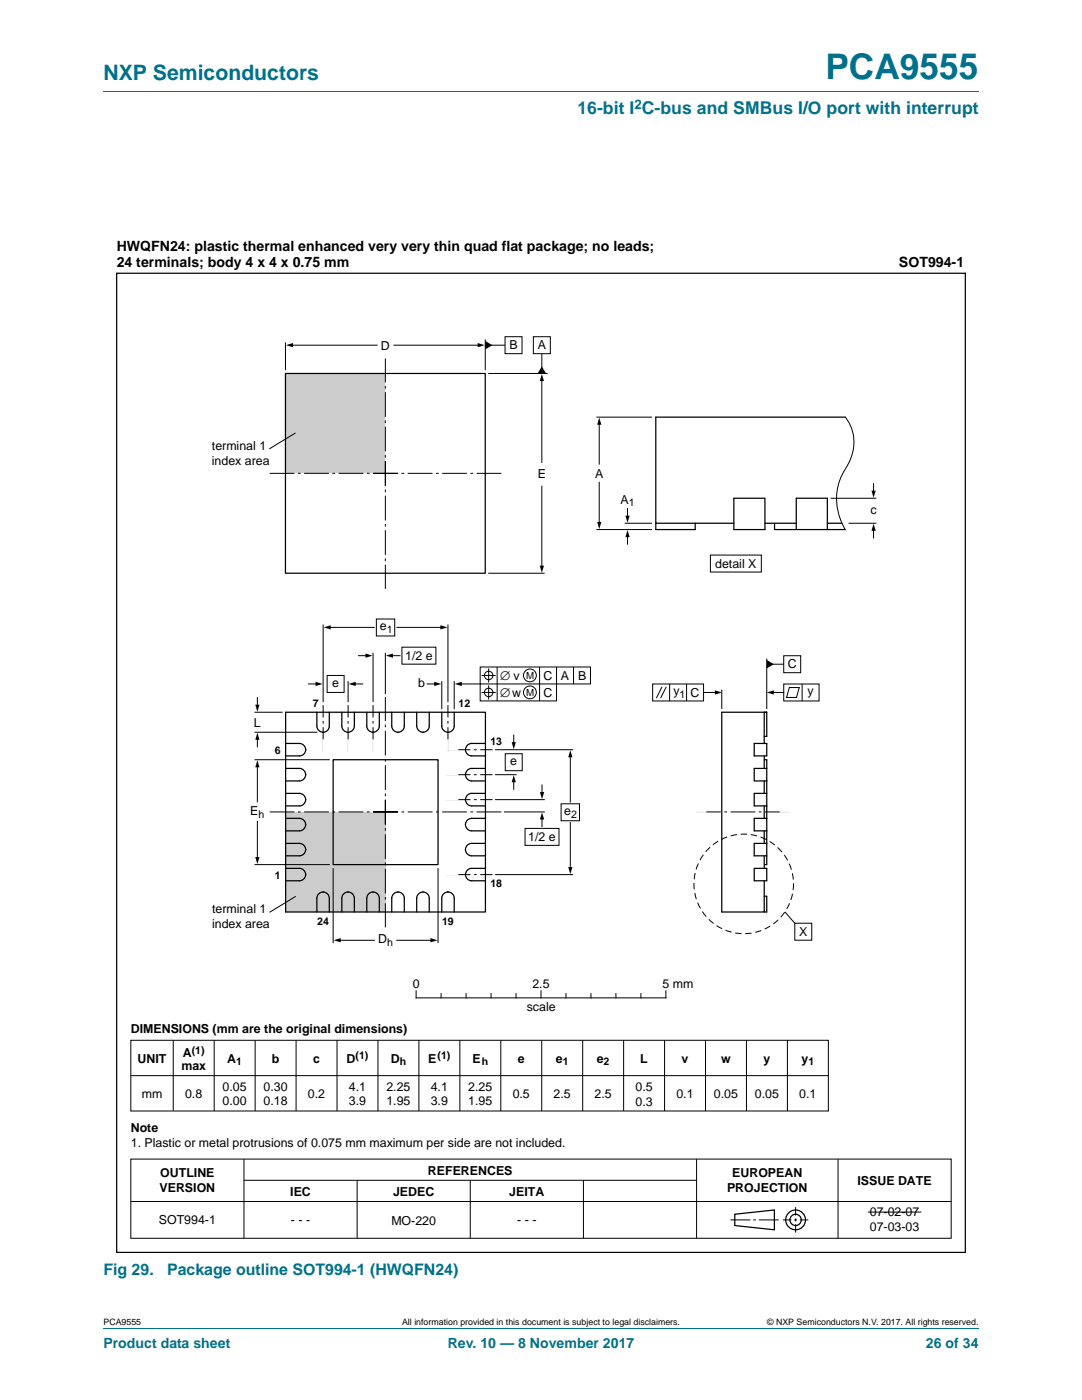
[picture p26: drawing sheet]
<svg xmlns="http://www.w3.org/2000/svg" width="216mm" height="279mm" viewBox="0 0 216 279" stroke-linecap="round" stroke-linejoin="round" font-family="sans-serif">
<defs><g id="words">
<text font-size="7" fill="#00718a" x="164.7" y="15.8">PCA9555</text>
<text font-size="4.2" fill="#00718a" x="20.6" y="16">NXP Semiconductors</text>
<text font-size="3.5" fill="#00718a" x="115.2" y="22.8">16-bit I C-bus and SMBus I/O port with interrupt</text>
<g font-size="3.2" fill="#00718a">
<text x="20.6" y="254.5">Fig 29.</text>
<text x="33.3" y="254.5">Package outline SOT994-1 (HWQFN24)</text>
</g>
<g font-size="2.8">
<text x="23.3" y="50.1">HWQFN24: plastic thermal enhanced very very thin quad flat package; no leads;</text>
<text x="23.3" y="53.3">24 terminals; body 4 x 4 x 0.75 mm</text>
<text x="179.4" y="53.3">SOT994-1</text>
</g>
<g font-size="2.8" fill="#00718a">
<text x="20.6" y="269.1">Product data sheet</text>
<text x="89.3" y="269.1">Rev. 10 — 8 November 2017</text>
<text x="184.8" y="269.1">26 of 34</text>
</g>
<text font-size="2.6" fill="#00718a" x="126.6" y="21.7">2</text>
<g font-size="2.5">
<text x="76" y="69.8">D</text>
<text x="101.6" y="69.7">B</text>
<text x="107.3" y="69.7">A</text>
<text x="42.3" y="89.7">terminal 1</text>
<text x="42.3" y="92.7">index area</text>
<text x="107.3" y="95.3">E</text>
<text x="118.7" y="95.3">A</text>
<text x="123.8" y="100.5">A</text>
<text x="173.7" y="102.7">c</text>
<text x="142.7" y="113.4">detail X</text>
<text x="75.8" y="125.8">e</text>
<text x="80.8" y="131.7">1/2 e</text>
<text x="66.3" y="137.1">e</text>
<text x="83.4" y="137.1">b</text>
<text x="99.8" y="135.7">∅ v</text>
<text x="108.5" y="135.7">C</text>
<text x="111.9" y="135.7">A</text>
<text x="115.4" y="135.6">B</text>
<text x="157.2" y="133.4">C</text>
<text x="99.8" y="139">∅w</text>
<text x="108.5" y="139">C</text>
<text x="134.4" y="138.8">y</text>
<text x="137.8" y="139">C</text>
<text x="161.1" y="138.8">y</text>
<text x="50.7" y="145">L</text>
<text x="101.8" y="152.8">e</text>
<text x="49.9" y="162.7">E</text>
<text x="105.4" y="167.9">1/2 e</text>
<text x="112.6" y="162.7">e</text>
<text x="42.3" y="182.2">terminal 1</text>
<text x="42.3" y="185.2">index area</text>
<text x="75.5" y="188.3">D</text>
<text x="159.5" y="186.8">X</text>
<text x="82.3" y="197.2">0</text>
<text x="106.2" y="197.2">2.5</text>
<text x="132.2" y="197.2">5 mm</text>
<text x="105.1" y="201.8">scale</text>
<text x="26.1" y="206.2">DIMENSIONS (mm are the original dimensions)</text>
<text x="27.5" y="212.1">UNIT</text>
<text x="36.2" y="213.5">max</text>
<text x="36.5" y="211">A</text>
<text x="45.3" y="212.1">A</text>
<text x="54.2" y="212.1">b</text>
<text x="62.5" y="212.1">c</text>
<text x="69.1" y="212.1">D</text>
<text x="78" y="212.1">D</text>
<text x="85.5" y="212.1">E</text>
<text x="94.3" y="212.1">E</text>
<text x="103.3" y="212.1">e</text>
<text x="110.9" y="212.1">e</text>
<text x="119.1" y="212.1">e</text>
<text x="127.8" y="212.1">L</text>
<text x="136" y="212.1">v</text>
<text x="143.9" y="212.1">w</text>
<text x="152.3" y="212.1">y</text>
<text x="159.9" y="212.1">y</text>
<text x="28.3" y="219.2">mm</text>
<text x="36.9" y="219.2">0.8</text>
<text x="44.4" y="217.8">0.05</text>
<text x="44.4" y="220.6">0.00</text>
<text x="52.6" y="217.8">0.30</text>
<text x="52.6" y="220.6">0.18</text>
<text x="61.4" y="219.2">0.2</text>
<text x="69.6" y="217.8">4.1</text>
<text x="69.6" y="220.6">3.9</text>
<text x="77.1" y="217.8">2.25</text>
<text x="77.1" y="220.6">1.95</text>
<text x="86" y="217.8">4.1</text>
<text x="86" y="220.6">3.9</text>
<text x="93.4" y="217.8">2.25</text>
<text x="93.4" y="220.6">1.95</text>
<text x="102.3" y="219.2">0.5</text>
<text x="110.5" y="219.2">2.5</text>
<text x="118.6" y="219.2">2.5</text>
<text x="126.8" y="217.8">0.5</text>
<text x="126.8" y="220.8">0.3</text>
<text x="135" y="219.2">0.1</text>
<text x="142.5" y="219.2">0.05</text>
<text x="150.6" y="219.2">0.05</text>
<text x="159.5" y="219.2">0.1</text>
<text x="26.1" y="226">Note</text>
<text x="26.1" y="229">1. Plastic or metal protrusions of 0.075 mm maximum per side are not included.</text>
<text x="31.8" y="238">VERSION</text>
<text x="32" y="235">OUTLINE</text>
<text x="57.9" y="238.7">IEC</text>
<text x="78.4" y="238.7">JEDEC</text>
<text x="85.4" y="234.4">REFERENCES</text>
<text x="101.6" y="238.7">JEITA</text>
<text x="145.1" y="238">PROJECTION</text>
<text x="146.1" y="235">EUROPEAN</text>
<text x="171.1" y="236.4">ISSUE DATE</text>
<text x="31.7" y="244.3">SOT994-1</text>
<text x="58" y="244.3">- - -</text>
<text x="78.1" y="244.5">MO-220</text>
<text x="103.2" y="244.3">- - -</text>
<text x="173.6" y="242.8">07-02-07</text>
<text x="173.6" y="245.8">07-03-03</text>
</g>
<g font-size="2.1">
<text x="125.4" y="101">1</text>
<text x="77.2" y="126.3">1</text>
<text x="62.4" y="141.1">7</text>
<text x="91.5" y="141.1">12</text>
<text x="135.6" y="139.3">1</text>
<text x="97.9" y="148.6">13</text>
<text x="54.9" y="150.4">6</text>
<text x="51.6" y="163.2">h</text>
<text x="114" y="163.2">2</text>
<text x="54.9" y="175.3">1</text>
<text x="97.9" y="177">18</text>
<text x="63.3" y="184.6">24</text>
<text x="88.2" y="184.6">19</text>
<text x="77.2" y="188.8">h</text>
<text x="38.3" y="210.3">(1)</text>
<text x="47.1" y="212.6">1</text>
<text x="70.9" y="211.4">(1)</text>
<text x="79.7" y="212.6">h</text>
<text x="87.3" y="211.4">(1)</text>
<text x="96.1" y="212.6">h</text>
<text x="112.3" y="212.6">1</text>
<text x="120.5" y="212.6">2</text>
<text x="161.3" y="212.6">1</text>
</g>
<g font-size="1.9">
<text x="105" y="135.5">M</text>
<text x="105" y="138.9">M</text>
</g>
<g font-size="1.8">
<text x="20.6" y="264.5">PCA9555</text>
<text x="80.2" y="264.5">All information provided in this document is subject to legal disclaimers.</text>
<text x="153.1" y="264.5">© NXP Semiconductors N.V. 2017. All rights reserved.</text>
</g>
</g></defs>
<path d="M20.6 18.2h174.7M20.6 265.1h174.7" fill="none" stroke="#00718a" stroke-width=".2"/>
<g fill="none" stroke="#000" stroke-width=".2">
<path d="M58.2 68.9h17M78.6 68.9h17M98 68.9h2.8M100.8 67.2h3.4v3.4h-3.4zM106.4 67.2h3.4v3.4h-3.4zM108.1 70.6v2.8M108.1 75.8v16.5M108.1 97v16.2M83 197.7v1.4h49.9v-1.4M88 198.3v.8M93 198.3v.8M98 198.3v.8"/>
<path d="M103 198.3v.8M107.9 197.7v1.4M112.9 198.3v.8M117.9 198.3v.8M122.9 198.3v.8M127.9 198.3v.8M26.1 214.7h139.2M26.1 207.6h139.2v14.1h-139.2zM34.6 207.6v14.1M42.7 207.6v14.1M50.9 207.6v14.1M59.1 207.6v14.1"/>
<path d="M67.2 207.6v14.1M75.4 207.6v14.1M83.6 207.6v14.1M91.8 207.6v14.1M99.9 207.6v14.1M108.1 207.6v14.1M116.3 207.6v14.1M124.4 207.6v14.1M132.6 207.6v14.1M140.8 207.6v14.1M148.9 207.6v14.1M157.1 207.6v14.1"/>
<path d="M26.1 239.8h163.7M26.1 231.3h163.7v15.8h-163.7zM48.7 231.3v15.8M48.7 235.6h90.3M71.3 235.6v11.5M93.8 235.6v11.5M116.4 235.6v11.5M139 231.3v15.8M167.2 231.3v15.8M145.8 243.5h3.9M150.3 243.5h.5M151.4 243.5h4"/>
<path d="M156.2 243.5h1.7M158.5 243.5h.5M158.8 240.9v1.7M158.8 243.2v.5M158.8 244.3v1.7M159.6 243.5h1.7M173.2 241.9h10.6"/>
</g>
<g fill="none" stroke="#000" stroke-width=".25">
<path d="M23.3 54.5h169.3v195.4h-169.3zM146.6 242.3l7.9-.8v3.9l-7.9-.8z"/>
<circle cx="158.8" cy="243.5" r="1.98"/>
<circle cx="158.8" cy="243.5" r="1.13"/>
</g>
<path d="M57.1 68.9l1.4-.4v.8zM95.3 68.5l1.4 .4-1.4 .4zM96.8 68l1.4 .9-1.4 .8zM108.1 73.1l.9 1.4h-1.7zM108.1 74.6l.4 1.4h-.8zM107.7 112.9h.8l-.4 1.4z" fill="#000"/>
<path d="M57 74.5h19.9v20h-19.9z" fill="#ccc"/>
<g fill="none" stroke="#000" stroke-width=".2">
<path d="M57 68.3v5.6M96.8 67.7v6.2M97.4 74.5h11.9M59 86.4l-5.3 3.2M119 83.3h11.1M119.6 84.5v8.1M119.6 96.3v8.2M165.7 99.4h9.2M168.7 83.3a8.1 8.1 0 0 1 .8 8.7l-.8 1.6a11.5 11.5 0 0 0 0 12.1M174.3 96.5v1.7M97.4 114.4h11.3M119 105.7h11.1"/>
<path d="M124.6 104.4h5.5M125.2 101.5v1.7M125.2 106.9v1.7M141.8 110.8h10.1v3.4h-10.1zM169.3 104.4h5.6M174.3 105.7v1.6M51.4 139.2v1.7M61.6 136.5h1.6M64.5 124.6v15.5M65.3 134.8h3.4v3.4h-3.4zM65.7 125.2h9M69.5 135.9v4.2"/>
<path d="M70.7 136.5h1.7M71.5 130.9h1.7M74.4 130.3v9.8M75.1 123.5h3.7v3.4h-3.7zM76.9 130.3v8.2M78.1 130.9h1.7M79.2 125.2h9M80.2 129.2h6.8v3.3h-6.8zM85.2 136.5h1.7M88.2 135.9v5.6M89.4 124.6v15.5M90.6 135.9v5.6"/>
<path d="M95.8 133.1h22v3.4h-22zM96.1 134.8h2.8M96.1 138.2h2.8M97.5 133.4v2.8M97.5 136.8v2.8M99.2 133.1v6.8M107.7 133.1v6.8M111.1 133.1v6.8h-15.3v-3.4h-3.9M114.4 133.1v3.4M50.8 151.6h15M50.8 146.1h12.5M50.8 142.1h5.6"/>
<path d="M51.4 147.4v1.7M51.4 152.8v7.2M98.8 159.6h9.9M98.8 154.6h4.3M98.8 149.6h15.6M100.8 150.4h3.4v3.4h-3.4zM102.5 146.7v1.7M102.5 155.8v1.7M108.2 156.7v1.7M113.8 150.9v9.2M51.4 163.9v7.4M87.4 173.3v14.9"/>
<path d="M98.8 174.5h15.6M100.5 162h8.2M104.8 165.3h6.7v3.4h-6.7zM108.2 163.3v1.7M112 160.4h3.6v3.4h-3.6zM113.8 164.2v9.1M67.7 187.7h7M79.2 187.7h7"/>
<circle cx="97.5" cy="138.2" r=".85"/>
<circle cx="97.5" cy="134.8" r=".85"/>
<circle cx="105.7" cy="134.8" r="1.28"/>
<circle cx="105.7" cy="138.2" r="1.28"/>
</g>
<path d="M74.5 94.5h25.5M76.9 92v25.5M76.9 97v-25.5M79.4 94.5h-25.6" fill="none" stroke="#000" stroke-width=".2" stroke-dasharray="4.9 .7 .5 .7" stroke-linecap="butt"/>
<path d="M57 74.5h39.8v39.9h-39.8zM146.4 99.4h6.2v6.3h-6.2zM158.9 99.4h6.2v6.3h-6.2zM168.7 83.3h-37.8v21.1h15.5M138.7 104.4v1.3h-7.8v-1.3M152.6 104.4h6.3M165.1 104.4h2.9" fill="none" stroke="#000" stroke-width=".25"/>
<g fill="#000">
<path d="M119.6 83.4l.4 1.4h-.8zM173.9 97.9h.8l-.4 1.4zM119.2 104.2h.8l-.4 1.4zM124.8 102.9h.8l-.4 1.4zM125.2 105.8l.4 1.4h-.8zM174.3 104.5l.4 1.4h-.8zM63 136.1l1.4 .4-1.4 .4zM64.6 125.2l1.4-.4v.8zM69.6 136.5l1.4-.4v.8zM72.9 130.4l1.4 .5-1.4 .4zM77 130.9l1.4-.5v.9zM86.6 136.1l1.5 .4-1.5 .4z"/>
<path d="M87.9 124.8l1.4 .4-1.4 .4zM90.7 136.5l1.4-.4v.8zM51.4 146.2l.4 1.4h-.9zM51.4 151.7l.4 1.4h-.9zM50.9 140.6h.9l-.4 1.4zM102.5 154.7l.4 1.4h-.8zM102.1 148.1h.8l-.4 1.4zM107.7 158.1h.9l-.4 1.4zM113.8 149.7l.4 1.4h-.8zM50.9 171h.9l-.4 1.5zM108.2 162.1l.4 1.5h-.9zM113.4 173h.8l-.4 1.4z"/>
<path d="M66.6 187.7l1.4-.5v.9zM85.9 187.2l1.4 .5-1.4 .4z"/>
</g>
<path d="M57 162.1h19.9v19.9h-19.9z" fill="#ccc"/>
<g fill="none" stroke="#000" stroke-width=".2">
<path d="M130.2 136.5h10.2v3.4h-10.2zM132.1 137.1l-1.1 2.2M132.9 137.1l-1.1 2.2M133.6 136.5v3.4M137 136.5v3.4M140.4 138.2h2.5M144 137.6v3.9M153 131.4v10.1M154.1 132.6h2.3M154.1 138.2h2.3M156.4 136.5h7v3.4h-7zM156.4 130.9h3.4v3.4h-3.4z"/>
<path d="M157.5 137.2h2l-.6 2h-2zM160.1 136.5v3.4M50.8 172.6h15M59 178.9l-5.2 3.2M66.5 173.3v14.9M156.6 182l2 2.3M158.6 184.3h3.4v3.3h-3.4z"/>
</g>
<g fill="none" stroke="#000" stroke-width=".2" stroke-dasharray="4.9 .7 .5 .7" stroke-linecap="butt">
<path d="M64.5 150.1v-9.4M69.5 150.1v-9.4M74.4 150.1v-9.4M76.9 159.6v25.5M88.9 149.6h9.4M88.9 154.6h9.4M88.9 159.6h9.4M89.4 150.1v-9.4M74.5 162h25.5M76.9 164.5v-25.4M79.4 162h-25.6M88.9 174.5h9.4"/>
<path d="M138.9 162h18.7"/>
</g>
<g fill="none" stroke="#000" stroke-width=".25">
<path d="M154.5 104.4v1.3h4.4M165.1 105.7h3.6M57 158.3h2.7a1.26 1.26 0 0 1 1.3 1.3M57 153.4h2.7a1.25 1.25 0 0 1 1.3 1.2M57 148.4h2.7a1.25 1.25 0 0 1 1.3 1.2M57 142.1h39.9v39.9h-39.9zM61 154.6h.1M61 149.6h.1M61 159.6h.1M61 159.6a1.26 1.26 0 0 1-1.3 1.2h-2.7M61 154.6a1.26 1.26 0 0 1-1.3 1.3h-2.7M61 149.6a1.25 1.25 0 0 1-1.3 1.3h-2.7"/>
<path d="M63.2 142.1v2.8a1.25 1.25 0 0 0 1.3 1.2M64.5 146.1h.1M65.7 142.1v2.8a1.25 1.25 0 0 1-1.2 1.2M66.5 151.6h20.9v21h-20.9zM68.2 142.1v2.8a1.25 1.25 0 0 0 1.3 1.2M69.5 146.1h.1M70.7 142.1v2.8a1.26 1.26 0 0 1-1.2 1.2M73.2 142.1v2.8a1.25 1.25 0 0 0 1.2 1.2M74.4 146.1h.1M75.7 142.1v2.8a1.26 1.26 0 0 1-1.3 1.2M78.2 142.1v2.8a1.26 1.26 0 0 0 1.2 1.2M79.4 146.1h.1"/>
<path d="M80.7 142.1v2.8a1.25 1.25 0 0 1-1.3 1.2M83.2 142.1v2.8a1.29 1.29 0 0 0 1.2 1.2M84.4 146.1h.1M85.7 142.1v2.8a1.25 1.25 0 0 1-1.3 1.2M88.2 142.1v2.8a1.25 1.25 0 0 0 1.2 1.2M89.4 146.1h.1M90.6 142.1v2.8a1.25 1.25 0 0 1-1.2 1.2M92.9 149.6a1.27 1.27 0 0 0 1.2 1.3h2.8M92.9 154.6a1.29 1.29 0 0 0 1.2 1.3h2.8M92.9 159.6a1.28 1.28 0 0 0 1.2 1.2h2.8M92.9 154.6h.1M92.9 149.6h.1"/>
<path d="M92.9 159.6h.1M96.9 148.4h-2.8a1.25 1.25 0 0 0-1.2 1.2M96.9 153.4h-2.8a1.25 1.25 0 0 0-1.2 1.2M96.9 158.3h-2.8a1.27 1.27 0 0 0-1.2 1.3M150.5 158.3h2.5v2.5h-2.5zM150.5 148.4h2.5v2.5h-2.5zM152.5 147h.5v-4.9h-9v39.9h8.5v-6.2M152.5 151.6h.5v1.8M152.5 150.9v2.5M152.5 155.9v2.4M152.5 142.1v6.3M153 153.4h-2.5v2.5h2.5"/>
<path d="M153 153.4v4.9M57 173.3h2.7a1.25 1.25 0 0 1 1.3 1.2M57 168.3h2.7a1.24 1.24 0 0 1 1.3 1.2M57 163.3h2.7a1.27 1.27 0 0 1 1.3 1.3M61 164.6h.1M61 169.5h.1M61 174.5h.1M61 174.5a1.26 1.26 0 0 1-1.3 1.3h-2.7M61 169.5a1.26 1.26 0 0 1-1.3 1.3h-2.7M61 164.6a1.26 1.26 0 0 1-1.3 1.2h-2.7M64.5 178h.1M64.5 178a1.26 1.26 0 0 1 1.2 1.3v2.7"/>
<path d="M64.5 178a1.26 1.26 0 0 0-1.3 1.3v2.7M69.4 178h.1M69.5 178a1.26 1.26 0 0 0-1.3 1.3v2.7M69.5 178a1.27 1.27 0 0 1 1.2 1.3v2.7M74.4 178h.1M74.4 178a1.26 1.26 0 0 0-1.2 1.3v2.7M74.4 178a1.26 1.26 0 0 1 1.3 1.3v2.7M79.4 178h.1M79.4 178a1.26 1.26 0 0 0-1.2 1.3v2.7M79.4 178a1.26 1.26 0 0 1 1.3 1.3v2.7M84.4 178h.1M84.4 178a1.26 1.26 0 0 1 1.3 1.3v2.7"/>
<path d="M84.4 178a1.26 1.26 0 0 0-1.2 1.3v2.7M89.4 178h.1M89.4 178a1.26 1.26 0 0 1 1.2 1.3v2.7M89.4 178a1.25 1.25 0 0 0-1.2 1.3v2.7M92.9 164.6a1.28 1.28 0 0 0 1.2 1.2h2.8M92.9 169.5a1.28 1.28 0 0 0 1.2 1.3h2.8M92.9 174.5a1.28 1.28 0 0 0 1.2 1.3h2.8M92.9 164.6h.1M92.9 169.5h.1M92.9 174.5h.1M96.9 163.3h-2.8a1.28 1.28 0 0 0-1.2 1.3M96.9 168.3h-2.8a1.25 1.25 0 0 0-1.2 1.2"/>
<path d="M96.9 173.3h-2.8a1.25 1.25 0 0 0-1.2 1.2M150.5 173.3h2.5v2.5h-2.5zM152.5 178.9h.5v3.1h-.5M152.5 160.8v2.5M152.5 165.8v2.5M152.5 170.8v2.5M153 163.3h-2.5v2.5h2.5M153 168.3h-2.5v2.5h2.5M153 160.8v10M153 170.8v1.8h-.5"/>
</g>
<path d="M64.5 147.6v2.6M69.5 147.6v2.6M74.4 147.6v2.6M88.8 149.6h2.7M88.8 154.6h2.7M88.8 159.6h2.7M89.4 147.6v2.6M88.8 174.5h2.7M138.7 162h2.2M155.6 162h2.2" fill="none" stroke="#fff" stroke-width=".35"/>
<path d="M142.6 137.8l1.5 .4-1.5 .4zM153 131.7l1.4 .9-1.4 .8zM153 138.2l1.4-.4v.8z" fill="#000"/>
<circle cx="148.4" cy="176.4" r="9.9" fill="none" stroke="#000" stroke-width=".2" stroke-dasharray="1.2 .7 0 0" stroke-linecap="butt"/>
<use href="#words"/>
</svg>
